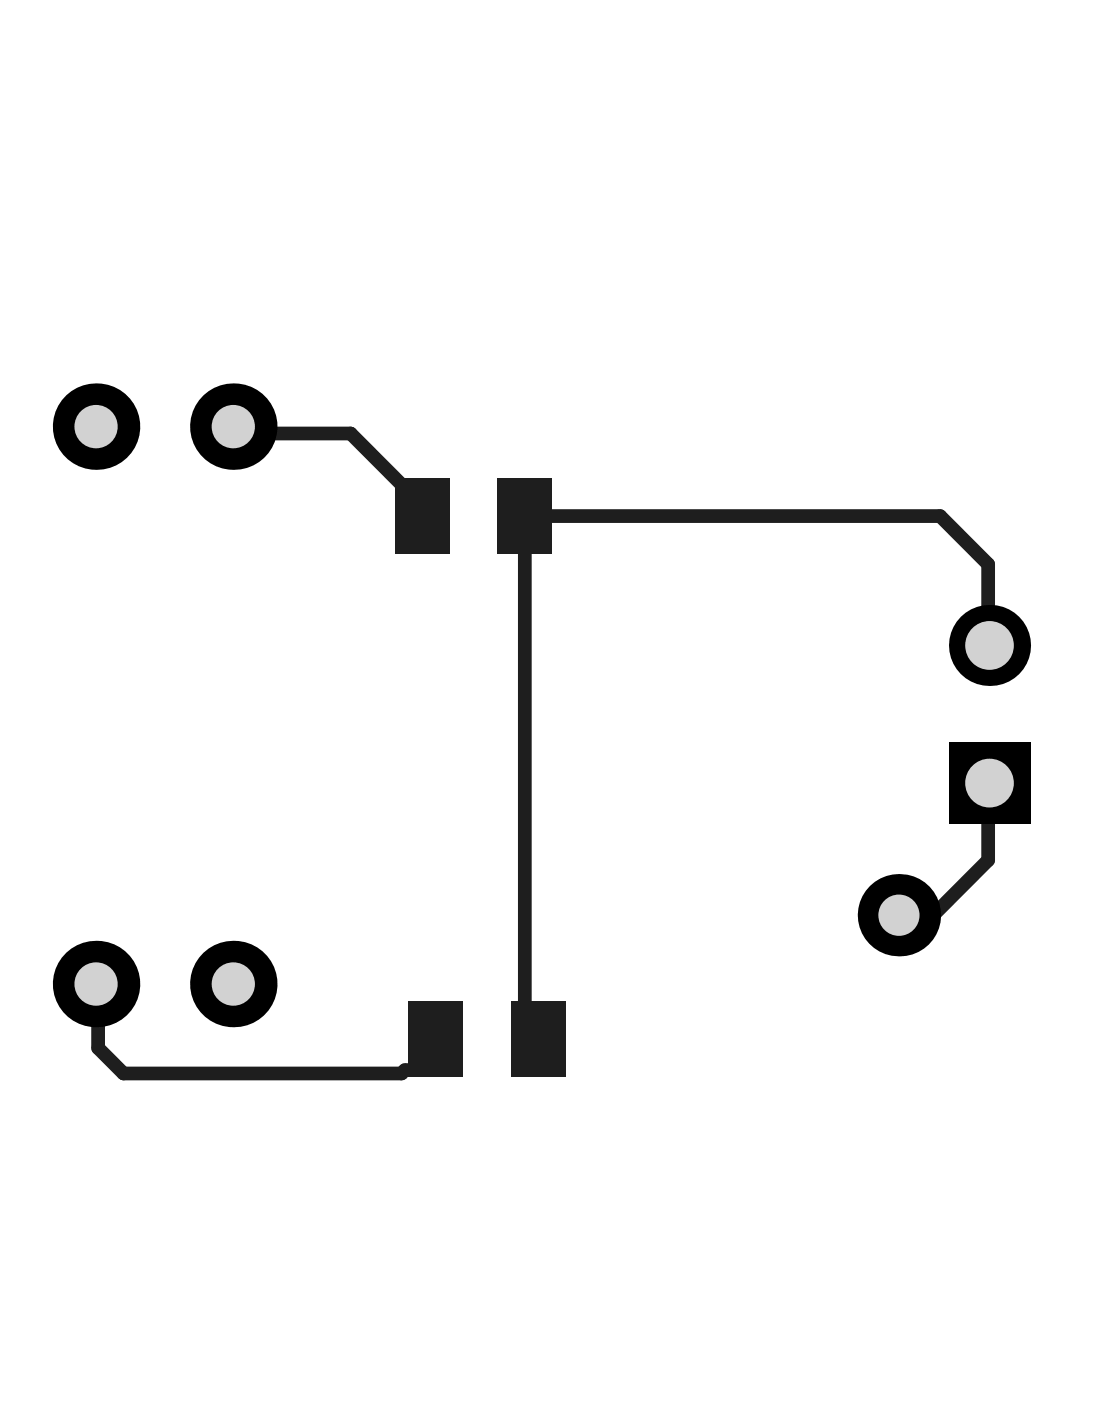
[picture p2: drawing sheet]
<svg xmlns="http://www.w3.org/2000/svg" width="68mm" height="86mm" viewBox="0 0 68 86" stroke-linecap="round" stroke-linejoin="round" font-family="sans-serif">
<path d="M14.3 26.2l.5 .4h6.8l4.3 4.4v.7M60.7 39.7v-5l-2.9-3h-25.5v31.3l.8 .8M60.7 48.2v4.6l-3.8 3.9M5.9 60.5l.1 .1v3.8l1.6 1.6h17.1l.2-.3h.7l1.2-1.2v-.7" fill="none" stroke="#1e1e1e" stroke-width=".84"/>
<path d="M58.3 45.6h5v5h-5z" fill-rule="evenodd" fill="#000"/>
<circle cx="60.8" cy="48.1" r="1.5" fill="#d2d2d2"/>
<circle cx="60.8" cy="39.7" r="2.49" fill="#000"/>
<circle cx="60.8" cy="39.7" r="1.5" fill="#d2d2d2"/>
<circle cx="5.9" cy="60.5" r="2.66" fill="#000"/>
<circle cx="5.9" cy="60.5" r="1.33" fill="#d2d2d2"/>
<circle cx="55.3" cy="56.2" r="2.53" fill="#000"/>
<circle cx="55.3" cy="56.2" r="1.27" fill="#d2d2d2"/>
<circle cx="5.9" cy="26.2" r="2.66" fill="#000"/>
<circle cx="5.9" cy="26.2" r="1.33" fill="#d2d2d2"/>
<circle cx="14.3" cy="60.5" r="2.66" fill="#000"/>
<circle cx="14.3" cy="60.5" r="1.33" fill="#d2d2d2"/>
<circle cx="14.3" cy="26.2" r="2.66" fill="#000"/>
<circle cx="14.3" cy="26.2" r="1.33" fill="#d2d2d2"/>
<g fill="#1e1e1e">
<path d="M31.4 61.5h3.4v4.7h-3.4z" fill-rule="evenodd"/>
<path d="M25.1 61.5h3.4v4.7h-3.4z" fill-rule="evenodd"/>
<path d="M24.3 29.4h3.3v4.6h-3.3z" fill-rule="evenodd"/>
<path d="M30.6 29.4h3.3v4.6h-3.3z" fill-rule="evenodd"/>
</g>
</svg>
